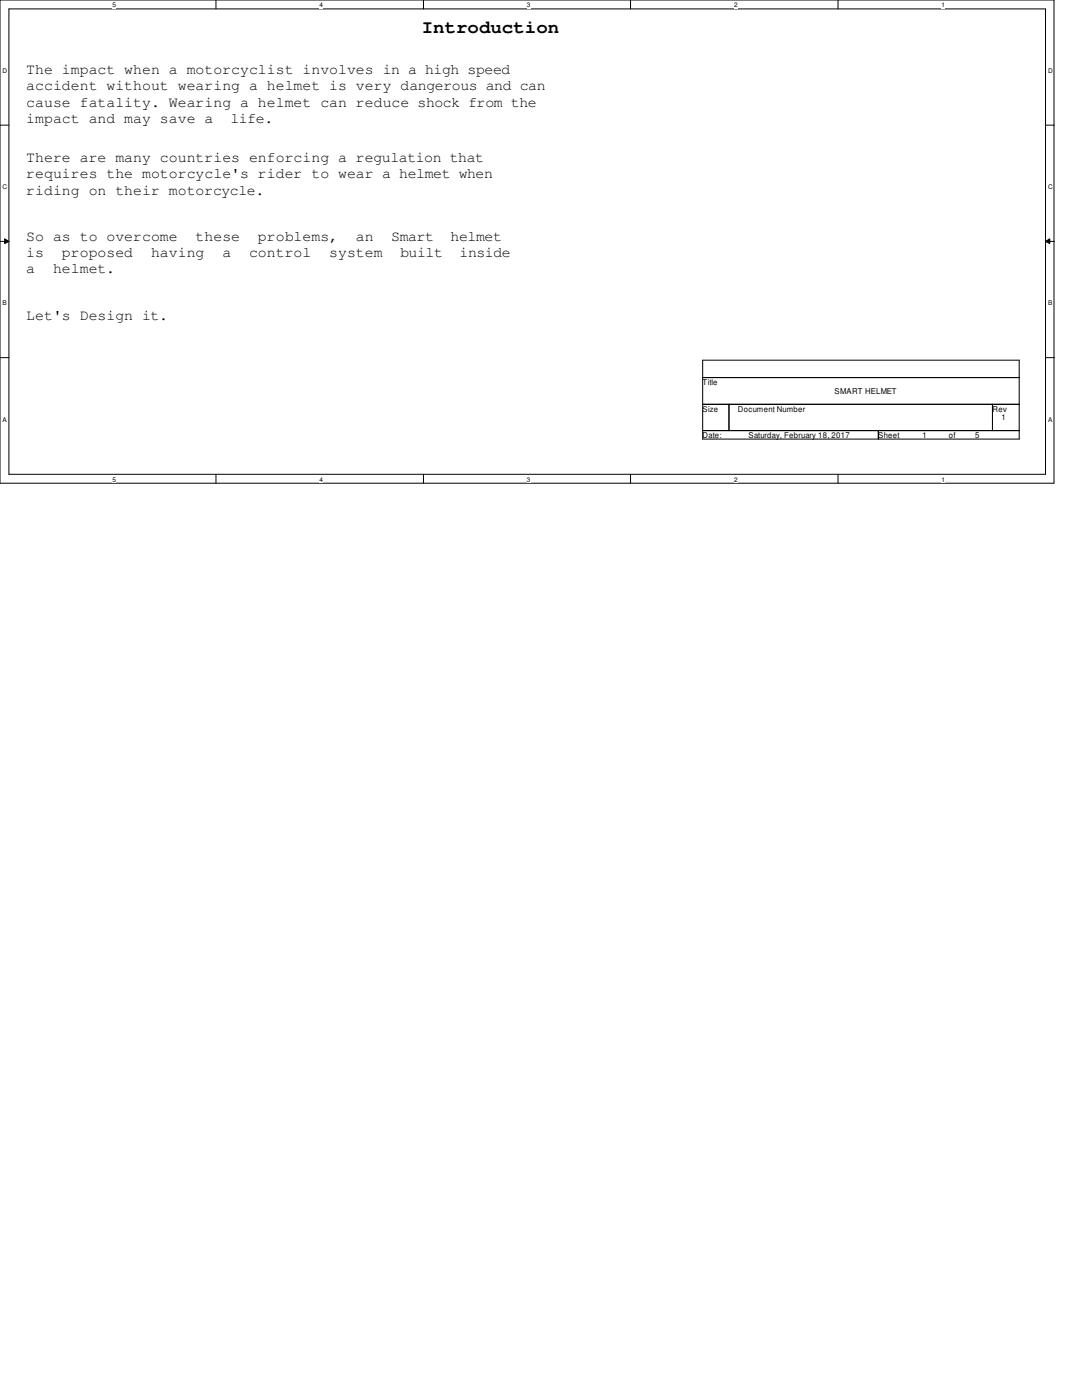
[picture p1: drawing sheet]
<svg xmlns="http://www.w3.org/2000/svg" width="216mm" height="279mm" viewBox="0 0 216 279" stroke-linecap="round" stroke-linejoin="round" font-family="sans-serif">
<defs><g id="words">
<text font-size="3.6" x="84.2" y="6.6">Introduction</text>
<g font-size="3">
<text x="5.2" y="14.7">The impact when a motorcyclist involves in a high speed</text>
<text x="5.2" y="18">accident without wearing a helmet is very dangerous and can</text>
<text x="5.2" y="21.3">cause fatality. Wearing a helmet can reduce shock from the</text>
<text x="5.2" y="24.6">impact and may save a</text>
<text x="46" y="24.6">life.</text>
<text x="5.2" y="32.3">There are many countries enforcing a regulation that</text>
<text x="5.2" y="35.6">requires the motorcycle's rider to wear a helmet when</text>
<text x="5.2" y="38.9">riding on their motorcycle.</text>
<text x="5.2" y="48.1">So as to overcome</text>
<text x="5.2" y="51.3">is</text>
<text x="12.4" y="51.3">proposed</text>
<text x="30.1" y="51.3">having</text>
<text x="39" y="48.1">these</text>
<text x="44.4" y="51.3">a</text>
<text x="49.7" y="51.3">control</text>
<text x="51.5" y="48.1">problems,</text>
<text x="65.7" y="51.3">system</text>
<text x="71" y="48.1">an</text>
<text x="78.1" y="48.1">Smart</text>
<text x="79.8" y="51.3">built</text>
<text x="89.9" y="48.1">helmet</text>
<text x="91.7" y="51.3">inside</text>
<text x="5.2" y="54.5">a</text>
<text x="10.6" y="54.5">helmet.</text>
<text x="5.2" y="63.8">Let's Design it.</text>
</g>
<g font-size="1.6">
<text x="140.2" y="76.9">Title</text>
<text x="140.2" y="82.2">Size</text>
<text x="147.2" y="82.2">Document Number</text>
<text x="166.5" y="78.7">SMART HELMET</text>
<text x="198" y="82.2">Rev</text>
<text x="199.8" y="83.9">1</text>
<text x="140.2" y="87.5">Date:</text>
<text x="149.4" y="87.5">Saturday, February 18, 2017</text>
<text x="175.3" y="87.5">Sheet</text>
<text x="184.1" y="87.5">1</text>
<text x="189.3" y="87.5">of</text>
<text x="194.6" y="87.5">5</text>
</g>
<g font-size="1.3">
<text x="22.4" y="1.4">5</text>
<text x="63.8" y="1.4">4</text>
<text x="105.2" y="1.4">3</text>
<text x="146.5" y="1.4">2</text>
<text x="187.9" y="1.4">1</text>
<text x=".5" y="14.6">D</text>
<text x="209.1" y="14.6">D</text>
<text x=".5" y="37.8">C</text>
<text x="209.1" y="37.8">C</text>
<text x=".5" y="61">B</text>
<text x="209.1" y="61">B</text>
<text x=".5" y="84.2">A</text>
<text x="209.1" y="84.2">A</text>
<text x="22.4" y="96.1">5</text>
<text x="63.8" y="96.1">4</text>
<text x="105.2" y="96.1">3</text>
<text x="146.5" y="96.1">2</text>
<text x="187.9" y="96.1">1</text>
</g>
</g></defs>
<path d="M0 0h210.3v96.4h-210.3zM1.8 1.8h206.8v92.9h-206.8z" fill="none" stroke="#000" stroke-width=".2"/>
<g fill="#fff">
<path d="M22.4 .3h.7v1.4h-.7z"/>
<path d="M22.4 94.9h.7v1.5h-.7z"/>
</g>
<path d="M43.1 0v1.8M43.1 94.7v1.7" fill="none" stroke="#000" stroke-width=".2"/>
<g fill="#fff">
<path d="M63.8 .3h.6v1.4h-.6z"/>
<path d="M63.8 94.9h.6v1.5h-.6z"/>
</g>
<path d="M84.5 0v1.8M84.5 94.7v1.7" fill="none" stroke="#000" stroke-width=".2"/>
<g fill="#fff">
<path d="M105.2 .3h.6v1.4h-.6z"/>
<path d="M105.2 94.9h.6v1.5h-.6z"/>
</g>
<path d="M125.8 0v1.8M125.8 94.7v1.7" fill="none" stroke="#000" stroke-width=".2"/>
<g fill="#fff">
<path d="M146.5 .3h.7v1.4h-.7z"/>
<path d="M146.5 94.9h.7v1.5h-.7z"/>
</g>
<path d="M167.2 0v1.8M167.2 94.7v1.7" fill="none" stroke="#000" stroke-width=".2"/>
<g fill="#fff">
<path d="M187.9 .3h.7v1.4h-.7z"/>
<path d="M187.9 94.9h.7v1.5h-.7z"/>
<path d="M.5 13.4h.9v1.4h-.9z"/>
<path d="M209.1 13.4h1v1.4h-1z"/>
<path d="M.5 36.6h.9v1.4h-.9z"/>
<path d="M209.1 36.6h1v1.4h-1z"/>
</g>
<path d="M0 25h1.8M208.6 25h1.8" fill="none" stroke="#000" stroke-width=".2"/>
<g fill="#fff">
<path d="M.5 59.8h.9v1.4h-.9z"/>
<path d="M209.1 59.8h.9v1.4h-.9z"/>
</g>
<path d="M0 48.2h1.8M.9 47.7l.9 .5-.9 .4zM208.6 48.2l.9-.5v.9zM208.6 48.2h1.8" fill="none" stroke="#000" stroke-width=".2"/>
<path d="M.9 47.7l.9 .5-.9 .4zM208.6 48.2l.9-.5v.9z" fill="#000"/>
<g fill="#fff">
<path d="M.5 83h.8v1.4h-.8z"/>
<path d="M209.1 83h.8v1.4h-.8z"/>
</g>
<path d="M0 71.4h1.8M140.2 71.9h63.2v15.7h-63.2zM140.2 75.4h63.2M208.6 71.4h1.8M140.2 80.7h63.2M140.2 85.9h63.2M145.5 80.7v5.2M175.3 85.9v1.7M198 80.7v5.2" fill="none" stroke="#000" stroke-width=".2"/>
<use href="#words"/>
</svg>
